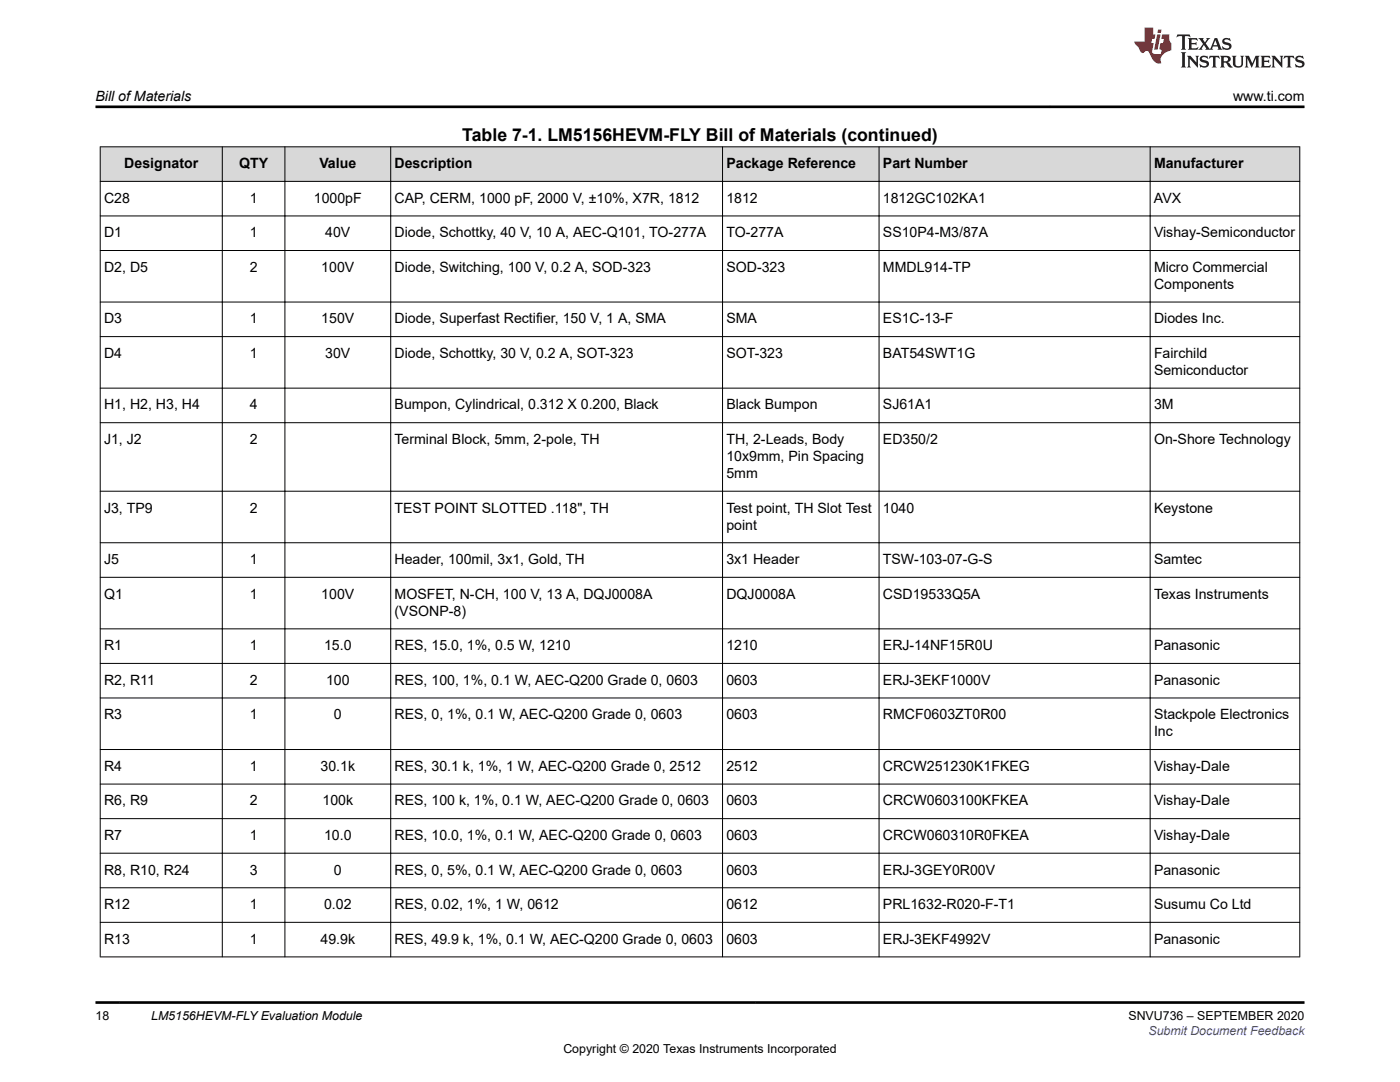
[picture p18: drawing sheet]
<svg xmlns="http://www.w3.org/2000/svg" width="279mm" height="216mm" viewBox="0 0 279 216" stroke-linecap="round" stroke-linejoin="round" font-family="sans-serif">
<defs><g id="words">
<text font-size="3.5" x="92.3" y="28.1">Table 7-1. LM5156HEVM-FLY Bill of Materials (continued)</text>
<g font-size="2.8">
<text x="19.1" y="20.2">Bill of Materials</text>
<text x="246.1" y="20.2">www.ti.com</text>
<text x="24.8" y="33.6">Designator</text>
<text x="47.7" y="33.6">QTY</text>
<text x="63.7" y="33.6">Value</text>
<text x="78.7" y="33.6">Description</text>
<text x="145" y="33.6">Package Reference</text>
<text x="176.2" y="33.6">Part Number</text>
<text x="230.3" y="33.6">Manufacturer</text>
<text x="20.8" y="40.5">C28</text>
<text x="49.8" y="40.5">1</text>
<text x="62.6" y="40.5">1000pF</text>
<text x="78.7" y="40.5">CAP, CERM, 1000 pF, 2000 V, ±10%, X7R, 1812</text>
<text x="145" y="40.5">1812</text>
<text x="176.2" y="40.5">1812GC102KA1</text>
<text x="230.3" y="40.5">AVX</text>
<text x="20.8" y="47.4">D1</text>
<text x="49.8" y="47.4">1</text>
<text x="64.9" y="47.4">40V</text>
<text x="78.7" y="47.4">Diode, Schottky, 40 V, 10 A, AEC-Q101, TO-277A</text>
<text x="145" y="47.4">TO-277A</text>
<text x="176.2" y="47.4">SS10P4-M3/87A</text>
<text x="230.3" y="47.4">Vishay-Semiconductor</text>
<text x="20.8" y="54.2">D2, D5</text>
<text x="49.8" y="54.2">2</text>
<text x="64.1" y="54.2">100V</text>
<text x="78.7" y="54.2">Diode, Switching, 100 V, 0.2 A, SOD-323</text>
<text x="145" y="54.2">SOD-323</text>
<text x="176.2" y="54.2">MMDL914-TP</text>
<text x="230.3" y="54.2">Micro Commercial</text>
<text x="230.3" y="57.6">Components</text>
<text x="20.8" y="64.5">D3</text>
<text x="49.8" y="64.5">1</text>
<text x="64.1" y="64.5">150V</text>
<text x="78.7" y="64.5">Diode, Superfast Rectifier, 150 V, 1 A, SMA</text>
<text x="145" y="64.5">SMA</text>
<text x="176.2" y="64.5">ES1C-13-F</text>
<text x="230.3" y="64.5">Diodes Inc.</text>
<text x="20.8" y="71.4">D4</text>
<text x="49.8" y="71.4">1</text>
<text x="64.9" y="71.4">30V</text>
<text x="78.7" y="71.4">Diode, Schottky, 30 V, 0.2 A, SOT-323</text>
<text x="145" y="71.4">SOT-323</text>
<text x="176.2" y="71.4">BAT54SWT1G</text>
<text x="230.3" y="71.4">Fairchild</text>
<text x="230.3" y="74.8">Semiconductor</text>
<text x="20.8" y="81.7">H1, H2, H3, H4</text>
<text x="49.8" y="81.7">4</text>
<text x="78.7" y="81.7">Bumpon, Cylindrical, 0.312 X 0.200, Black</text>
<text x="145" y="81.7">Black Bumpon</text>
<text x="176.2" y="81.7">SJ61A1</text>
<text x="230.3" y="81.7">3M</text>
<text x="20.8" y="88.6">J1, J2</text>
<text x="49.8" y="88.6">2</text>
<text x="78.7" y="88.6">Terminal Block, 5mm, 2-pole, TH</text>
<text x="145" y="88.6">TH, 2-Leads, Body</text>
<text x="176.2" y="88.6">ED350/2</text>
<text x="230.3" y="88.6">On-Shore Technology</text>
<text x="145" y="92">10x9mm, Pin Spacing</text>
<text x="145" y="95.4">5mm</text>
<text x="20.8" y="102.3">J3, TP9</text>
<text x="49.8" y="102.3">2</text>
<text x="78.7" y="102.3">TEST POINT SLOTTED .118&quot;, TH</text>
<text x="145" y="102.3">Test point, TH Slot Test</text>
<text x="145" y="105.7">point</text>
<text x="176.2" y="102.3">1040</text>
<text x="230.3" y="102.3">Keystone</text>
<text x="20.8" y="112.6">J5</text>
<text x="49.8" y="112.6">1</text>
<text x="78.7" y="112.6">Header, 100mil, 3x1, Gold, TH</text>
<text x="145" y="112.6">3x1 Header</text>
<text x="176.2" y="112.6">TSW-103-07-G-S</text>
<text x="230.3" y="112.6">Samtec</text>
<text x="20.8" y="119.5">Q1</text>
<text x="49.8" y="119.5">1</text>
<text x="64.1" y="119.5">100V</text>
<text x="78.7" y="119.5">MOSFET, N-CH, 100 V, 13 A, DQJ0008A</text>
<text x="145" y="119.5">DQJ0008A</text>
<text x="176.2" y="119.5">CSD19533Q5A</text>
<text x="230.3" y="119.5">Texas Instruments</text>
<text x="78.7" y="122.8">(VSONP-8)</text>
<text x="20.8" y="129.7">R1</text>
<text x="49.8" y="129.7">1</text>
<text x="64.7" y="129.7">15.0</text>
<text x="78.7" y="129.7">RES, 15.0, 1%, 0.5 W, 1210</text>
<text x="145" y="129.7">1210</text>
<text x="176.2" y="129.7">ERJ-14NF15R0U</text>
<text x="230.3" y="129.7">Panasonic</text>
<text x="20.8" y="136.6">R2, R11</text>
<text x="49.8" y="136.6">2</text>
<text x="65.1" y="136.6">100</text>
<text x="78.7" y="136.6">RES, 100, 1%, 0.1 W, AEC-Q200 Grade 0, 0603</text>
<text x="145" y="136.6">0603</text>
<text x="176.2" y="136.6">ERJ-3EKF1000V</text>
<text x="230.3" y="136.6">Panasonic</text>
<text x="20.8" y="143.5">R3</text>
<text x="49.8" y="143.5">1</text>
<text x="66.6" y="143.5">0</text>
<text x="78.7" y="143.5">RES, 0, 1%, 0.1 W, AEC-Q200 Grade 0, 0603</text>
<text x="145" y="143.5">0603</text>
<text x="176.2" y="143.5">RMCF0603ZT0R00</text>
<text x="230.3" y="143.5">Stackpole Electronics</text>
<text x="230.3" y="146.9">Inc</text>
<text x="20.8" y="153.8">R4</text>
<text x="49.8" y="153.8">1</text>
<text x="64" y="153.8">30.1k</text>
<text x="78.7" y="153.8">RES, 30.1 k, 1%, 1 W, AEC-Q200 Grade 0, 2512</text>
<text x="145" y="153.8">2512</text>
<text x="176.2" y="153.8">CRCW251230K1FKEG</text>
<text x="230.3" y="153.8">Vishay-Dale</text>
<text x="20.8" y="160.7">R6, R9</text>
<text x="49.8" y="160.7">2</text>
<text x="64.4" y="160.7">100k</text>
<text x="78.7" y="160.7">RES, 100 k, 1%, 0.1 W, AEC-Q200 Grade 0, 0603</text>
<text x="145" y="160.7">0603</text>
<text x="176.2" y="160.7">CRCW0603100KFKEA</text>
<text x="230.3" y="160.7">Vishay-Dale</text>
<text x="20.8" y="167.6">R7</text>
<text x="49.8" y="167.6">1</text>
<text x="64.7" y="167.6">10.0</text>
<text x="78.7" y="167.6">RES, 10.0, 1%, 0.1 W, AEC-Q200 Grade 0, 0603</text>
<text x="145" y="167.6">0603</text>
<text x="176.2" y="167.6">CRCW060310R0FKEA</text>
<text x="230.3" y="167.6">Vishay-Dale</text>
<text x="20.8" y="174.5">R8, R10, R24</text>
<text x="49.8" y="174.5">3</text>
<text x="66.6" y="174.5">0</text>
<text x="78.7" y="174.5">RES, 0, 5%, 0.1 W, AEC-Q200 Grade 0, 0603</text>
<text x="145" y="174.5">0603</text>
<text x="176.2" y="174.5">ERJ-3GEY0R00V</text>
<text x="230.3" y="174.5">Panasonic</text>
<text x="20.8" y="181.4">R12</text>
<text x="49.8" y="181.4">1</text>
<text x="64.7" y="181.4">0.02</text>
<text x="78.7" y="181.4">RES, 0.02, 1%, 1 W, 0612</text>
<text x="145" y="181.4">0612</text>
<text x="176.2" y="181.4">PRL1632-R020-F-T1</text>
<text x="230.3" y="181.4">Susumu Co Ltd</text>
<text x="20.8" y="188.3">R13</text>
<text x="49.8" y="188.3">1</text>
<text x="64" y="188.3">49.9k</text>
<text x="78.7" y="188.3">RES, 49.9 k, 1%, 0.1 W, AEC-Q200 Grade 0, 0603</text>
<text x="145" y="188.3">0603</text>
<text x="176.2" y="188.3">ERJ-3EKF4992V</text>
<text x="230.3" y="188.3">Panasonic</text>
</g>
<g font-size="2.5">
<text x="19" y="203.6">18</text>
<text x="30.2" y="203.6">LM5156HEVM-FLY Evaluation Module</text>
<text x="225.2" y="203.6">SNVU736 – SEPTEMBER 2020</text>
<text x="112.4" y="210">Copyright © 2020 Texas Instruments Incorporated</text>
</g>
<text font-size="2.5" fill="#00f" x="229.2" y="206.5">Submit Document Feedback</text>
</g></defs>
<g fill="#d8d8d8">
<path d="M20 29.3h239.4v6.9h-239.4z" fill-rule="evenodd"/>
<path d="M20.1 29.4h24.2v6.7h-24.2z" fill-rule="evenodd"/>
<path d="M44.4 29.4h12.4v6.7h-12.4z" fill-rule="evenodd"/>
<path d="M56.9 29.4h21v6.7h-21z" fill-rule="evenodd"/>
<path d="M78 29.4h66.1v6.7h-66.1z" fill-rule="evenodd"/>
<path d="M144.3 29.4h31.1v6.7h-31.1z" fill-rule="evenodd"/>
<path d="M175.5 29.4h54v6.7h-54z" fill-rule="evenodd"/>
<path d="M229.6 29.4h29.7v6.7h-29.7z" fill-rule="evenodd"/>
</g>
<g fill="none" stroke="#000" stroke-width=".2">
<path d="M19.9 29.3h239.6M19.9 36.2h239.6M20 29.2v161.8M44.4 29.2v161.8M56.9 29.2v161.8M78 29.2v161.8M144.2 29.2v161.8M175.4 29.2v161.8M229.5 29.2v161.8M259.4 29.2v161.8M19.9 43.1h239.6M19.9 50h239.6"/>
<path d="M19.9 60.3h239.6M19.9 67.2h239.6M19.9 77.4h239.6M19.9 84.3h239.6M19.9 98h239.6M19.9 108.3h239.6M19.9 115.2h239.6M19.9 125.5h239.6M19.9 132.4h239.6M19.9 139.3h239.6M19.9 149.6h239.6M19.9 156.5h239.6"/>
<path d="M19.9 163.4h239.6M19.9 170.2h239.6M19.9 177.1h239.6M19.9 184h239.6M19.9 190.9h239.6"/>
</g>
<path d="M235 6.9l-.2 .6 .5-.3h.6v.2v2.1l-.2 .4h1l-.2-.4v-2.1v-.2h.5l.6 .3-.2-.6zM237.1 7.6l.2 .4v1.5l-.2 .4h1.9l.1-.6a1.08 1.08 0 0 1-1.3 .2v-.7h.6l.4 .2v-.6l-.4 .2h-.6v-.6l.2-.1a1 1 0 0 1 1 .3l-.1-.6zM239.2 7.6l.9 1.2-1 1.1h.9l-.2-.2 .5-.7 .4 .7-.2 .2h1.6l-.2-.2 .2-.4h.9l.1 .4-.1 .2h.9l-.2-.3-.8-2h-.5l-.9 2.2-.9-1.1 .9-1.1h-.8l.2 .2-.4 .7-.4-.7 .2-.2zM242.5 8l.4 1h-.7zM244.2 7.7a.65 .65 0 0 0-.2 .8 .65 .65 0 0 0 .6 .4l.6 .2 .1 .2a.79 .79 0 0 1-.7 .4 .79 .79 0 0 1-.7-.5l.1 .7 .2-.1a.93 .93 0 0 0 1.1 .1 .93 .93 0 0 0 .4-.9 1.46 1.46 0 0 0-1.2-.6l-.1-.4a1.09 1.09 0 0 1 1.2 .2l-.2-.6-.1 .1-.5-.1zM235.7 10.4l.2 .4v2.3l-.2 .4h1l-.2-.4v-2.3l.2-.4zM236.9 11.1l.2 .4v1.6l-.2 .4h.8l-.3-.4 .1-1.4 1.6 1.8v-2l.2-.4h-.7l.1 .2 .1 1.2-1.2-1.4zM239.7 11.3a.65 .65 0 0 0-.2 .7 .65 .65 0 0 0 .6 .4l.6 .2 .1 .2a.79 .79 0 0 1-.7 .4 .79 .79 0 0 1-.7-.5l.1 .8 .2-.2a.93 .93 0 0 0 1.1 .1 .93 .93 0 0 0 .4-.9 1.46 1.46 0 0 0-1.2-.6l-.1-.4a1.09 1.09 0 0 1 1.2 .2l-.1-.6-.2 .1-.5-.1zM241.4 11.1l-.1 .7a.63 .63 0 0 1 .8-.4v1.7l-.3 .4h1l-.2-.4v-1.7a.66 .66 0 0 1 .8 .4l-.1-.7zM243.5 11.1l.2 .4v1.6l-.2 .4h1l-.2-.2-.1-.8h.5l.1 .2a.79 .79 0 0 0 1.2 .7l-1-1a.61 .61 0 0 0 .6-.6 .61 .61 0 0 0-.5-.6zM244.3 11.5l.1-.1a.47 .47 0 0 1 .5 .1 .47 .47 0 0 1 .1 .5l-.1 .2h-.7zM245.8 11.1l.2 .2a2.27 2.27 0 0 0 .4 2 1.04 1.04 0 0 0 1.7-.6v-1.4l.2-.2h-.8l.2 .4v1.2a.6 .6 0 0 1-.6 .5 .6 .6 0 0 1-.6-.5v-1.2l.3-.4zM248.4 11.1l.2 .4v1.6l-.2 .4h.8l-.3-.4v-1.5l.9 1.9 .9-1.9v1.5l-.3 .4h1l-.2-.4v-1.6l.2-.4h-.8l-.7 1.5-.6-1.5zM251.6 11.1l.2 .4v1.6l-.2 .4h1.9l.1-.6a1.09 1.09 0 0 1-1.3 .1v-.6h.6l.4 .2v-.7l-.4 .2h-.6v-.5l.2-.2a1.01 1.01 0 0 1 1 .3l-.1-.6zM253.7 11.1l.3 .4v1.6l-.3 .4h.8l-.2-.4v-1.4l1.6 1.8v-2l.2-.4h-.7l.2 .2v1.2l-1.2-1.4zM256.3 11.1l-.1 .7a.63 .63 0 0 1 .8-.4v1.7l-.3 .4h1l-.2-.4v-1.7a.66 .66 0 0 1 .8 .4l-.1-.7zM258.7 11.3a.65 .65 0 0 0-.2 .7 .65 .65 0 0 0 .6 .4l.6 .2 .2 .2a.79 .79 0 0 1-.7 .4 .79 .79 0 0 1-.7-.5l.1 .8 .2-.2a.93 .93 0 0 0 1 .1 .93 .93 0 0 0 .5-.9 1.46 1.46 0 0 0-1.3-.6v-.4a1.09 1.09 0 0 1 1.2 .2l-.2-.6-.2 .1-.5-.1z" fill="#231f20"/>
<path d="M228.4 5.5v2.8h-2l.1 .3 .8 1a.95 .95 0 0 0 1 .9 .59 .59 0 0 1 .5-.3 .59 .59 0 0 1 .5 .3l.4 .8a1.59 1.59 0 0 0 2.1 1.3 1.61 1.61 0 0 1 1-2.2l1-.4-.1-1.5a1.59 1.59 0 0 1-.3-1.6h-1.5l-.2 .9h.6l-.2 .8h-.5l-.2 1v.2l.4 .1-.1 .9h-.7a.73 .73 0 0 1-1-.7l.3-1.5h-.5l.1-.8h.5l.2-.9h-.5v-1.4zM230.9 6.9l-.6 3h.7l.6-3zM231.1 5.9l-.1 .7h.7l.1-.7z" fill="#ed1c24"/>
<path d="M19 21.3h241.3M19 200h241.3" fill="none" stroke="#000" stroke-width=".53"/>
<use href="#words"/>
</svg>
